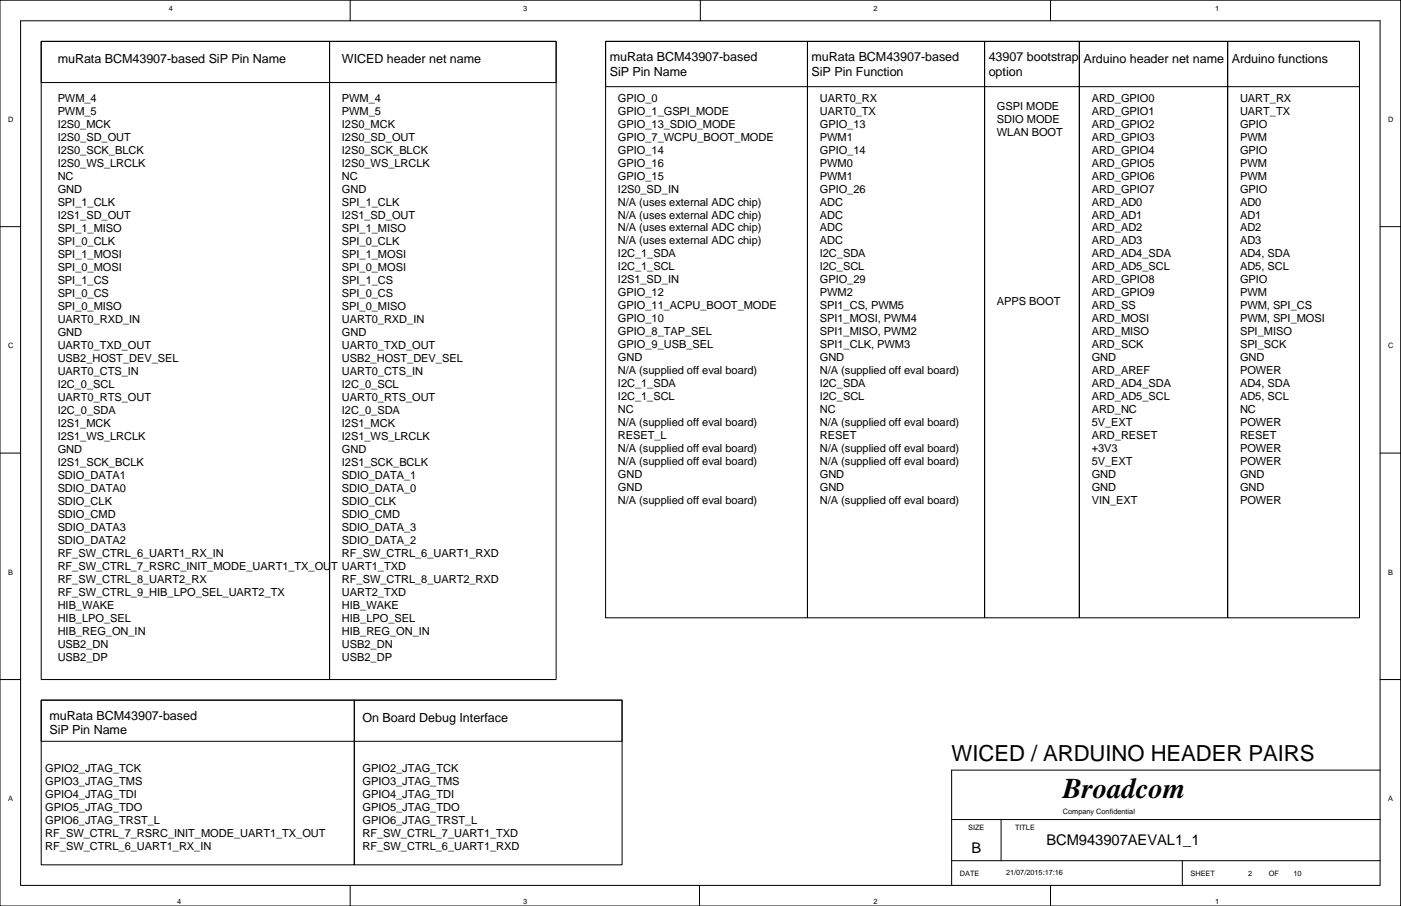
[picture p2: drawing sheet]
<svg xmlns="http://www.w3.org/2000/svg" width="432mm" height="279mm" viewBox="0 0 432 279" stroke-linecap="round" stroke-linejoin="round" font-family="sans-serif">
<defs><g id="words">
<text font-size="8.8" x="327.6" y="246.1">Broadcom</text>
<text font-size="6.8" x="293.3" y="234.7">WICED / ARDUINO HEADER PAIRS</text>
<g font-size="4.6">
<text x="299.4" y="263">B</text>
<text x="322.5" y="260.6">BCM943907AEVAL1_1</text>
</g>
<g font-size="3.9">
<text x="17.8" y="19.5">muRata BCM43907-based SiP Pin Name</text>
<text x="105.4" y="19.5">WICED header net name</text>
<text x="187.9" y="18.8">muRata BCM43907-based</text>
<text x="187.9" y="23.3">SiP Pin Name</text>
<text x="250.1" y="18.8">muRata BCM43907-based</text>
<text x="250.1" y="23.3">SiP Pin Function</text>
<text x="304.7" y="18.8">43907 bootstrap</text>
<text x="304.7" y="23.3">option</text>
<text x="333.9" y="19.5">Arduino header net name</text>
<text x="379.6" y="19.5">Arduino functions</text>
<text x="15.2" y="221.9">muRata BCM43907-based</text>
<text x="15.2" y="226.5">SiP Pin Name</text>
<text x="111.7" y="222.7">On Board Debug Interface</text>
</g>
<g font-size="3.4">
<text x="17.8" y="31.6">PWM_4</text>
<text x="17.8" y="35.6">PWM_5</text>
<text x="105.4" y="31.6">PWM_4</text>
<text x="105.4" y="35.6">PWM_5</text>
<text x="190.5" y="31.4">GPIO_0</text>
<text x="190.5" y="35.4">GPIO_1_GSPI_MODE</text>
<text x="252.7" y="31.4">UART0_RX</text>
<text x="252.7" y="35.4">UART0_TX</text>
<text x="307.3" y="34.1">GSPI MODE</text>
<text x="336.5" y="31.4">ARD_GPIO0</text>
<text x="336.5" y="35.4">ARD_GPIO1</text>
<text x="382.2" y="31.4">UART_RX</text>
<text x="382.2" y="35.4">UART_TX</text>
<text x="17.8" y="39.6">I2S0_MCK</text>
<text x="105.4" y="39.6">I2S0_MCK</text>
<text x="190.5" y="39.4">GPIO_13_SDIO_MODE</text>
<text x="252.7" y="39.4">GPIO_13</text>
<text x="307.3" y="38.1">SDIO MODE</text>
<text x="336.5" y="39.4">ARD_GPIO2</text>
<text x="382.2" y="39.4">GPIO</text>
<text x="17.8" y="43.6">I2S0_SD_OUT</text>
<text x="17.8" y="47.6">I2S0_SCK_BLCK</text>
<text x="105.4" y="43.6">I2S0_SD_OUT</text>
<text x="105.4" y="47.6">I2S0_SCK_BLCK</text>
<text x="190.5" y="43.4">GPIO_7_WCPU_BOOT_MODE</text>
<text x="190.5" y="47.4">GPIO_14</text>
<text x="252.7" y="43.4">PWM1</text>
<text x="252.7" y="47.4">GPIO_14</text>
<text x="307.3" y="42.1">WLAN BOOT</text>
<text x="336.5" y="43.4">ARD_GPIO3</text>
<text x="336.5" y="47.4">ARD_GPIO4</text>
<text x="382.2" y="43.4">PWM</text>
<text x="382.2" y="47.4">GPIO</text>
<text x="17.8" y="51.6">I2S0_WS_LRCLK</text>
<text x="105.4" y="51.6">I2S0_WS_LRCLK</text>
<text x="190.5" y="51.4">GPIO_16</text>
<text x="252.7" y="51.4">PWM0</text>
<text x="336.5" y="51.4">ARD_GPIO5</text>
<text x="382.2" y="51.4">PWM</text>
<text x="17.8" y="55.6">NC</text>
<text x="17.8" y="59.6">GND</text>
<text x="105.4" y="55.6">NC</text>
<text x="105.4" y="59.6">GND</text>
<text x="190.5" y="55.4">GPIO_15</text>
<text x="190.5" y="59.4">I2S0_SD_IN</text>
<text x="252.7" y="55.4">PWM1</text>
<text x="252.7" y="59.4">GPIO_26</text>
<text x="336.5" y="55.4">ARD_GPIO6</text>
<text x="336.5" y="59.4">ARD_GPIO7</text>
<text x="382.2" y="55.4">PWM</text>
<text x="382.2" y="59.4">GPIO</text>
<text x="17.8" y="63.6">SPI_1_CLK</text>
<text x="105.4" y="63.6">SPI_1_CLK</text>
<text x="190.5" y="63.4">N/A (uses external ADC chip)</text>
<text x="252.7" y="63.4">ADC</text>
<text x="336.5" y="63.4">ARD_AD0</text>
<text x="382.2" y="63.4">AD0</text>
<text x="17.8" y="67.6">I2S1_SD_OUT</text>
<text x="17.8" y="71.6">SPI_1_MISO</text>
<text x="105.4" y="67.6">I2S1_SD_OUT</text>
<text x="105.4" y="71.6">SPI_1_MISO</text>
<text x="190.5" y="67.4">N/A (uses external ADC chip)</text>
<text x="190.5" y="71.4">N/A (uses external ADC chip)</text>
<text x="252.7" y="67.4">ADC</text>
<text x="252.7" y="71.4">ADC</text>
<text x="336.5" y="67.4">ARD_AD1</text>
<text x="336.5" y="71.4">ARD_AD2</text>
<text x="382.2" y="67.4">AD1</text>
<text x="382.2" y="71.4">AD2</text>
<text x="17.8" y="75.6">SPI_0_CLK</text>
<text x="105.4" y="75.6">SPI_0_CLK</text>
<text x="190.5" y="75.4">N/A (uses external ADC chip)</text>
<text x="252.7" y="75.4">ADC</text>
<text x="336.5" y="75.4">ARD_AD3</text>
<text x="382.2" y="75.4">AD3</text>
<text x="17.8" y="79.6">SPI_1_MOSI</text>
<text x="17.8" y="83.6">SPI_0_MOSI</text>
<text x="105.4" y="79.6">SPI_1_MOSI</text>
<text x="105.4" y="83.6">SPI_0_MOSI</text>
<text x="190.5" y="79.4">I2C_1_SDA</text>
<text x="190.5" y="83.4">I2C_1_SCL</text>
<text x="252.7" y="79.4">I2C_SDA</text>
<text x="252.7" y="83.4">I2C_SCL</text>
<text x="336.5" y="79.4">ARD_AD4_SDA</text>
<text x="336.5" y="83.4">ARD_AD5_SCL</text>
<text x="382.2" y="79.4">AD4, SDA</text>
<text x="382.2" y="83.4">AD5, SCL</text>
<text x="17.8" y="87.6">SPI_1_CS</text>
<text x="105.4" y="87.6">SPI_1_CS</text>
<text x="190.5" y="87.4">I2S1_SD_IN</text>
<text x="252.7" y="87.4">GPIO_29</text>
<text x="336.5" y="87.4">ARD_GPIO8</text>
<text x="382.2" y="87.4">GPIO</text>
<text x="17.8" y="91.6">SPI_0_CS</text>
<text x="17.8" y="95.6">SPI_0_MISO</text>
<text x="105.4" y="91.6">SPI_0_CS</text>
<text x="105.4" y="95.6">SPI_0_MISO</text>
<text x="190.5" y="91.4">GPIO_12</text>
<text x="190.5" y="95.4">GPIO_11_ACPU_BOOT_MODE</text>
<text x="252.7" y="91.4">PWM2</text>
<text x="252.7" y="95.4">SPI1_CS, PWM5</text>
<text x="307.3" y="94.1">APPS BOOT</text>
<text x="336.5" y="91.4">ARD_GPIO9</text>
<text x="336.5" y="95.4">ARD_SS</text>
<text x="382.2" y="91.4">PWM</text>
<text x="382.2" y="95.4">PWM, SPI_CS</text>
<text x="17.8" y="99.6">UART0_RXD_IN</text>
<text x="105.4" y="99.6">UART0_RXD_IN</text>
<text x="190.5" y="99.4">GPIO_10</text>
<text x="252.7" y="99.4">SPI1_MOSI, PWM4</text>
<text x="336.5" y="99.4">ARD_MOSI</text>
<text x="382.2" y="99.4">PWM, SPI_MOSI</text>
<text x="17.8" y="103.6">GND</text>
<text x="17.8" y="107.6">UART0_TXD_OUT</text>
<text x="105.4" y="103.6">GND</text>
<text x="105.4" y="107.6">UART0_TXD_OUT</text>
<text x="190.5" y="103.4">GPIO_8_TAP_SEL</text>
<text x="190.5" y="107.4">GPIO_9_USB_SEL</text>
<text x="252.7" y="103.4">SPI1_MISO, PWM2</text>
<text x="252.7" y="107.4">SPI1_CLK, PWM3</text>
<text x="336.5" y="103.4">ARD_MISO</text>
<text x="336.5" y="107.4">ARD_SCK</text>
<text x="382.2" y="103.4">SPI_MISO</text>
<text x="382.2" y="107.4">SPI_SCK</text>
<text x="17.8" y="111.6">USB2_HOST_DEV_SEL</text>
<text x="105.4" y="111.6">USB2_HOST_DEV_SEL</text>
<text x="190.5" y="111.4">GND</text>
<text x="252.7" y="111.4">GND</text>
<text x="336.5" y="111.4">GND</text>
<text x="382.2" y="111.4">GND</text>
<text x="17.8" y="115.6">UART0_CTS_IN</text>
<text x="17.8" y="119.6">I2C_0_SCL</text>
<text x="105.4" y="115.6">UART0_CTS_IN</text>
<text x="105.4" y="119.6">I2C_0_SCL</text>
<text x="190.5" y="115.4">N/A (supplied off eval board)</text>
<text x="190.5" y="119.4">I2C_1_SDA</text>
<text x="252.7" y="115.4">N/A (supplied off eval board)</text>
<text x="252.7" y="119.4">I2C_SDA</text>
<text x="336.5" y="115.4">ARD_AREF</text>
<text x="336.5" y="119.4">ARD_AD4_SDA</text>
<text x="382.2" y="115.4">POWER</text>
<text x="382.2" y="119.4">AD4, SDA</text>
<text x="17.8" y="123.6">UART0_RTS_OUT</text>
<text x="105.4" y="123.6">UART0_RTS_OUT</text>
<text x="190.5" y="123.4">I2C_1_SCL</text>
<text x="252.7" y="123.4">I2C_SCL</text>
<text x="336.5" y="123.4">ARD_AD5_SCL</text>
<text x="382.2" y="123.4">AD5, SCL</text>
<text x="17.8" y="127.6">I2C_0_SDA</text>
<text x="17.8" y="131.6">I2S1_MCK</text>
<text x="105.4" y="127.6">I2C_0_SDA</text>
<text x="105.4" y="131.6">I2S1_MCK</text>
<text x="190.5" y="127.4">NC</text>
<text x="190.5" y="131.4">N/A (supplied off eval board)</text>
<text x="252.7" y="127.4">NC</text>
<text x="252.7" y="131.4">N/A (supplied off eval board)</text>
<text x="336.5" y="127.4">ARD_NC</text>
<text x="336.5" y="131.4">5V_EXT</text>
<text x="382.2" y="127.4">NC</text>
<text x="382.2" y="131.4">POWER</text>
<text x="17.8" y="135.7">I2S1_WS_LRCLK</text>
<text x="105.4" y="135.7">I2S1_WS_LRCLK</text>
<text x="190.5" y="135.4">RESET_L</text>
<text x="252.7" y="135.4">RESET</text>
<text x="336.5" y="135.4">ARD_RESET</text>
<text x="382.2" y="135.4">RESET</text>
<text x="17.8" y="139.7">GND</text>
<text x="17.8" y="143.7">I2S1_SCK_BCLK</text>
<text x="105.4" y="139.7">GND</text>
<text x="105.4" y="143.7">I2S1_SCK_BCLK</text>
<text x="190.5" y="139.4">N/A (supplied off eval board)</text>
<text x="190.5" y="143.5">N/A (supplied off eval board)</text>
<text x="252.7" y="139.4">N/A (supplied off eval board)</text>
<text x="252.7" y="143.5">N/A (supplied off eval board)</text>
<text x="336.5" y="139.4">+3V3</text>
<text x="336.5" y="143.5">5V_EXT</text>
<text x="382.2" y="139.4">POWER</text>
<text x="382.2" y="143.5">POWER</text>
<text x="17.8" y="147.7">SDIO_DATA1</text>
<text x="105.4" y="147.7">SDIO_DATA_1</text>
<text x="190.5" y="147.5">GND</text>
<text x="252.7" y="147.5">GND</text>
<text x="336.5" y="147.5">GND</text>
<text x="382.2" y="147.5">GND</text>
<text x="17.8" y="151.7">SDIO_DATA0</text>
<text x="17.8" y="155.7">SDIO_CLK</text>
<text x="105.4" y="151.7">SDIO_DATA_0</text>
<text x="105.4" y="155.7">SDIO_CLK</text>
<text x="190.5" y="151.5">GND</text>
<text x="190.5" y="155.5">N/A (supplied off eval board)</text>
<text x="252.7" y="151.5">GND</text>
<text x="252.7" y="155.5">N/A (supplied off eval board)</text>
<text x="336.5" y="151.5">GND</text>
<text x="336.5" y="155.5">VIN_EXT</text>
<text x="382.2" y="151.5">GND</text>
<text x="382.2" y="155.5">POWER</text>
<text x="17.8" y="159.7">SDIO_CMD</text>
<text x="105.4" y="159.7">SDIO_CMD</text>
<text x="17.8" y="163.7">SDIO_DATA3</text>
<text x="17.8" y="167.7">SDIO_DATA2</text>
<text x="105.4" y="163.7">SDIO_DATA_3</text>
<text x="105.4" y="167.7">SDIO_DATA_2</text>
<text x="17.8" y="171.7">RF_SW_CTRL_6_UART1_RX_IN</text>
<text x="105.4" y="171.7">RF_SW_CTRL_6_UART1_RXD</text>
<text x="17.8" y="175.7">RF_SW_CTRL_7_RSRC_INIT_MODE_UART1_TX_OUT UART1_TXD</text>
<text x="17.8" y="179.7">RF_SW_CTRL_8_UART2_RX</text>
<text x="105.4" y="179.7">RF_SW_CTRL_8_UART2_RXD</text>
<text x="17.8" y="183.7">RF_SW_CTRL_9_HIB_LPO_SEL_UART2_TX</text>
<text x="105.4" y="183.7">UART2_TXD</text>
<text x="17.8" y="187.7">HIB_WAKE</text>
<text x="17.8" y="191.7">HIB_LPO_SEL</text>
<text x="105.4" y="187.7">HIB_WAKE</text>
<text x="105.4" y="191.7">HIB_LPO_SEL</text>
<text x="17.8" y="195.7">HIB_REG_ON_IN</text>
<text x="105.4" y="195.7">HIB_REG_ON_IN</text>
<text x="17.8" y="199.7">USB2_DN</text>
<text x="17.8" y="203.7">USB2_DP</text>
<text x="105.4" y="199.7">USB2_DN</text>
<text x="105.4" y="203.7">USB2_DP</text>
<text x="14" y="238.1">GPIO2_JTAG_TCK</text>
<text x="111.7" y="238.1">GPIO2_JTAG_TCK</text>
<text x="14" y="242.1">GPIO3_JTAG_TMS</text>
<text x="111.7" y="242.1">GPIO3_JTAG_TMS</text>
<text x="14" y="246.1">GPIO4_JTAG_TDI</text>
<text x="14" y="250.1">GPIO5_JTAG_TDO</text>
<text x="111.7" y="246.1">GPIO4_JTAG_TDI</text>
<text x="111.7" y="250.1">GPIO5_JTAG_TDO</text>
<text x="14" y="254.1">GPIO6_JTAG_TRST_L</text>
<text x="111.7" y="254.1">GPIO6_JTAG_TRST_L</text>
<text x="14" y="258.1">RF_SW_CTRL_7_RSRC_INIT_MODE_UART1_TX_OUT</text>
<text x="14" y="262.1">RF_SW_CTRL_6_UART1_RX_IN</text>
<text x="111.7" y="258.1">RF_SW_CTRL_7_UART1_TXD</text>
<text x="111.7" y="262.1">RF_SW_CTRL_6_UART1_RXD</text>
</g>
<g font-size="2.3">
<text x="52.1" y="3.4">4</text>
<text x="161.3" y="3.4">3</text>
<text x="269.2" y="3.4">2</text>
<text x="374.6" y="3.4">1</text>
<text x="2.5" y="37.6">D</text>
<text x="427.9" y="37.6">D</text>
<text x="2.5" y="107.5">C</text>
<text x="427.9" y="107.5">C</text>
<text x="2.5" y="177.3">B</text>
<text x="427.9" y="177.3">B</text>
<text x="2.5" y="247.1">A</text>
<text x="327.6" y="250.9">Company Confidential</text>
<text x="427.9" y="247.1">A</text>
<text x="298.4" y="256">SIZE</text>
<text x="312.8" y="256">TITLE</text>
<text x="310.1" y="269.7">21/07/2015:17:16</text>
<text x="384.7" y="270">2</text>
<text x="398.7" y="270">10</text>
<text x="295.8" y="270">DATE</text>
<text x="366.9" y="270.2">SHEET</text>
<text x="391.1" y="270">OF</text>
<text x="54.6" y="278.9">4</text>
<text x="161.3" y="278.9">3</text>
<text x="269.2" y="278.9">2</text>
<text x="374.6" y="278.9">1</text>
</g>
</g></defs>
<g fill="none" stroke="#000" stroke-width=".31">
<path d="M0 .1h431.7v279.3h-431.7zM6.3 6.4h419.1v266.7h-419.1zM12.7 12.8h158.7v12.7h-158.7zM12.7 12.8h88.9v196.8h-88.9zM101.6 12.8h69.8v196.8h-69.8zM107.9 .1v6.3M186.6 12.8h62.3v177.7h-62.3zM186.6 12.8h232.4v13.9h-232.4zM215.9 .1v6.3M248.9 12.8h54.6v177.7h-54.6zM303.5 12.8h29.2v177.7h-29.2zM323.8 .1v6.3"/>
<path d="M332.7 12.8h45.7v177.7h-45.7zM378.4 12.8h40.6v177.7h-40.6zM0 69.9h6.3M425.4 69.9h6.3M0 139.7h6.3M425.4 139.7h6.3M0 209.6h6.3M12.7 215.9h179v12.7h-179zM12.7 215.9h96.5v50.8h-96.5zM109.2 215.9h82.5v50.8h-82.5zM425.4 209.6h6.3M425.4 237.5h-132.1v35.6"/>
<path d="M293.3 252.7h132.1M308.5 252.7v12.7M107.9 273.1v6.3M215.6 273.1v6.3M293.3 265.4h132.1M323.8 273.1v6.3M364.4 265.4v7.7"/>
</g>
<use href="#words"/>
</svg>
